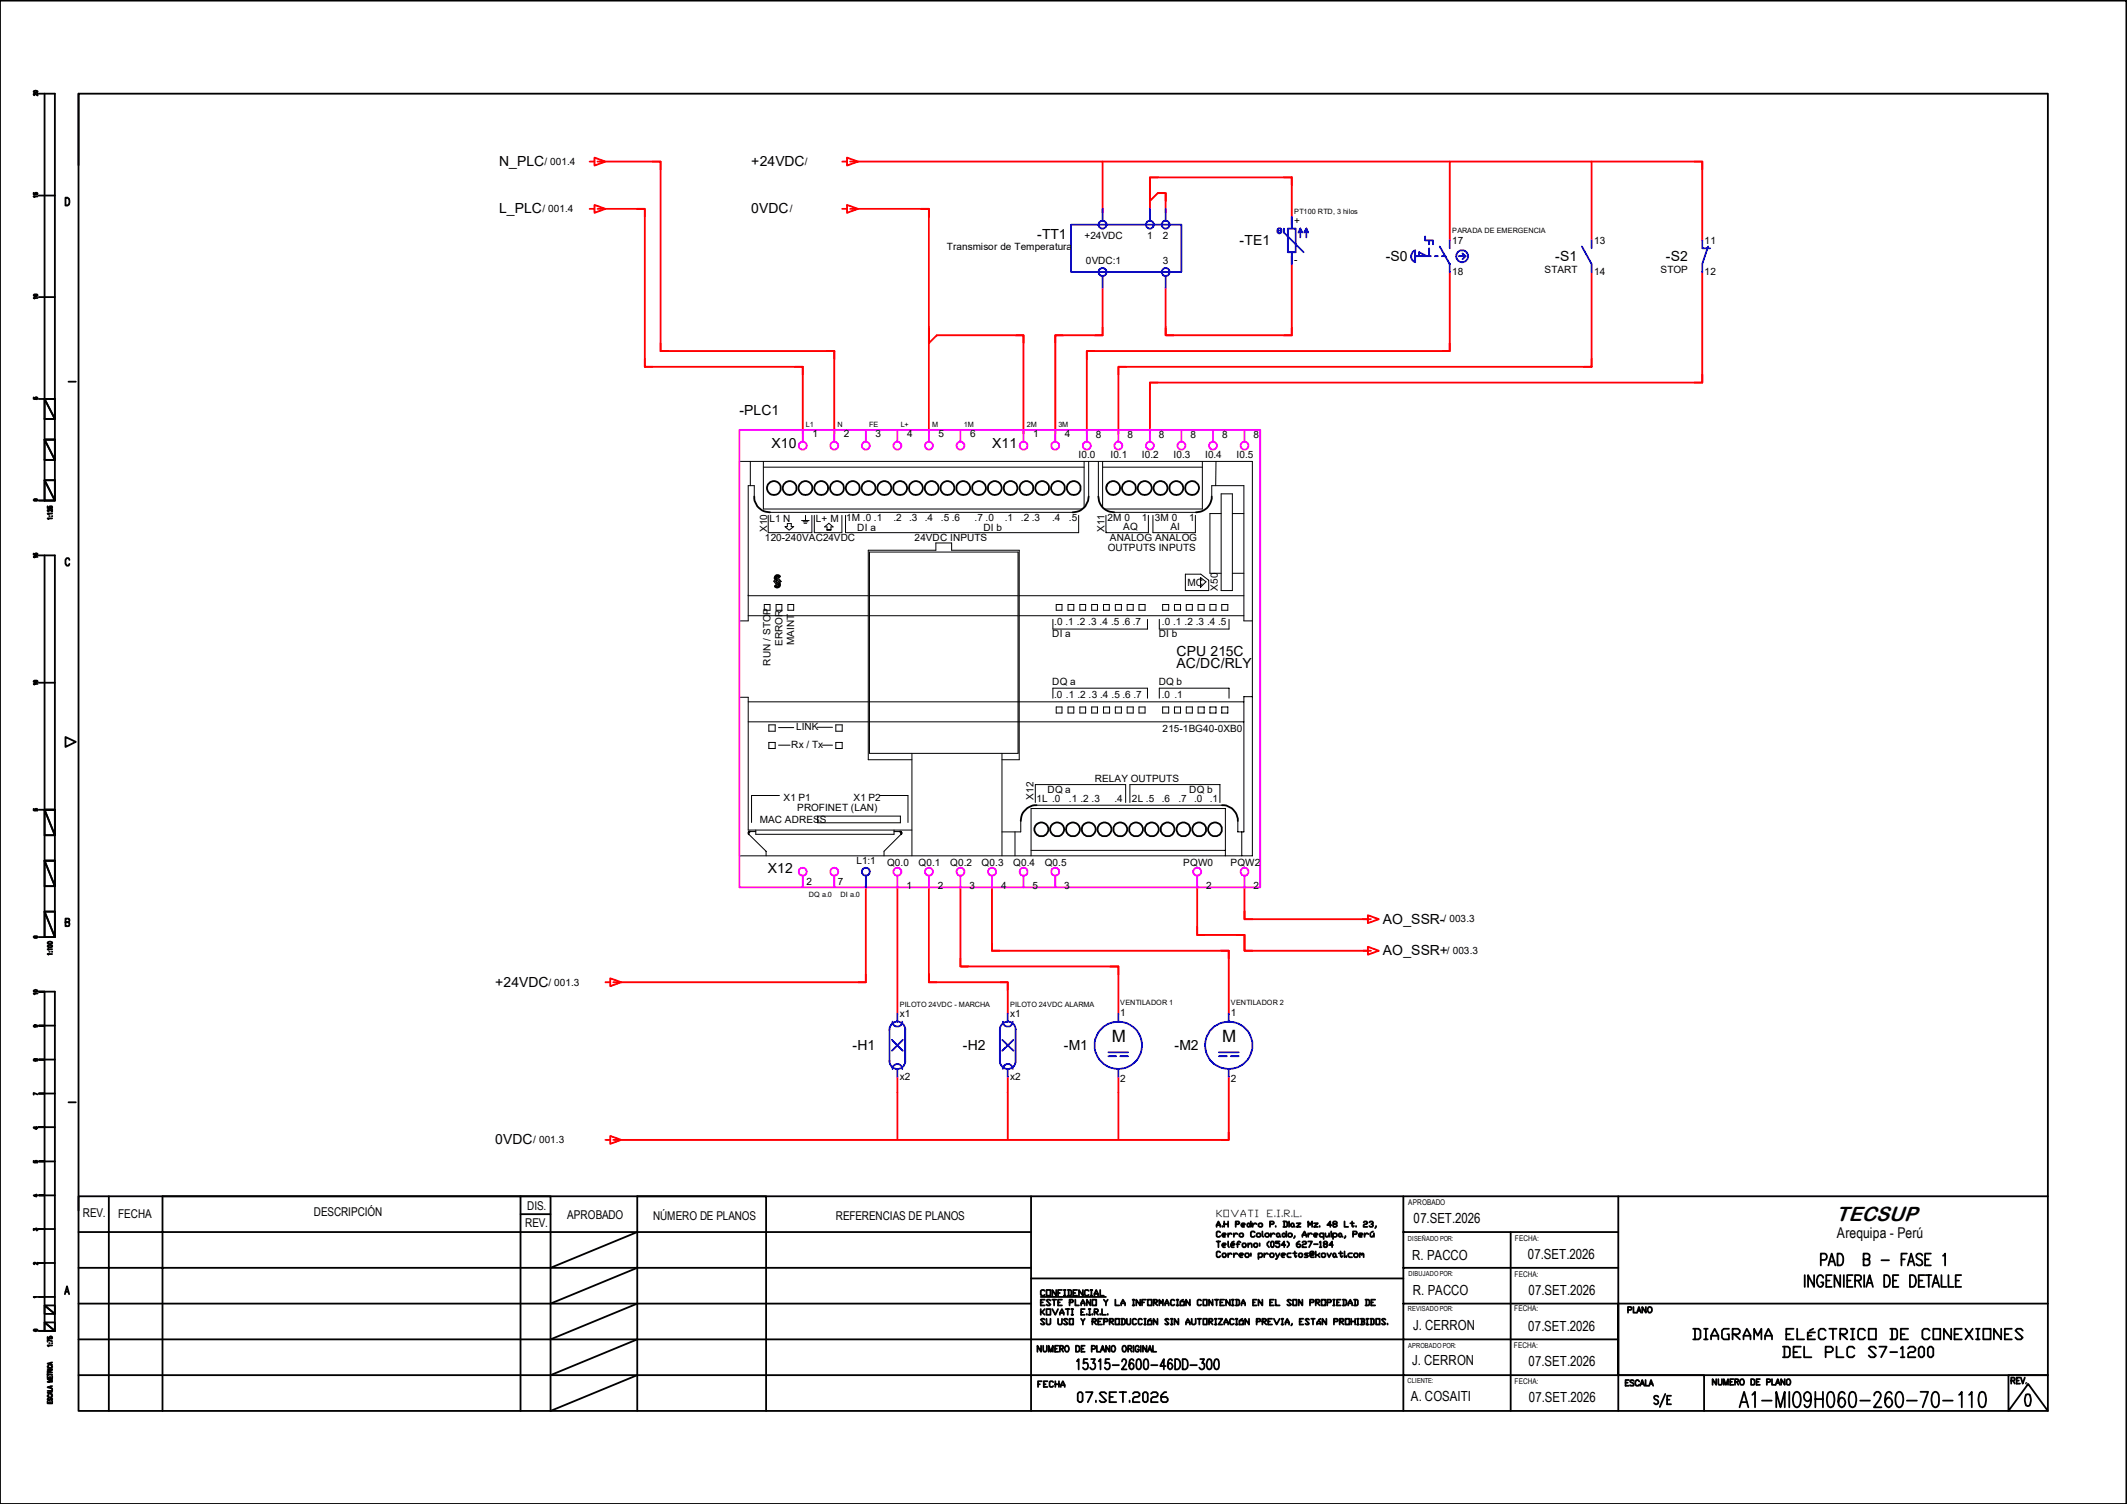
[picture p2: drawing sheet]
<svg xmlns="http://www.w3.org/2000/svg" width="297mm" height="210mm" viewBox="0 0 297 210" stroke-linecap="round" stroke-linejoin="round" font-family="sans-serif">
<defs><g id="words">
<text font-size="2.9" x="256.4" y="170.4">TECSUP</text>
<g font-size="2.4">
<text x="155.2" y="145.5">M</text>
<text x="170.6" y="145.5">M</text>
</g>
<text font-size="2.1" x="256.5" y="172.8">Arequipa - Perú</text>
<g font-size="1.9">
<text x="69.7" y="23.2">N_PLC</text>
<text x="104.9" y="23.2">+24VDC</text>
<text x="69.7" y="29.8">L_PLC</text>
<text x="104.9" y="29.8">0VDC</text>
<text x="144.8" y="33.3">-TT1</text>
<text x="173.1" y="34.2">-TE1</text>
<text x="193.5" y="36.4">-S0</text>
<text x="217.2" y="36.4">-S1</text>
<text x="232.6" y="36.4">-S2</text>
<text x="103.3" y="58">-PLC1</text>
<text x="107.7" y="62.6">X10</text>
<text x="138.6" y="62.6">X11</text>
<text x="164.3" y="93.2">AC/DC/RLY</text>
<text x="164.3" y="91.6">CPU 215C</text>
<text x="107.2" y="121.9">X12</text>
<text x="193.1" y="129">AO_SSR-</text>
<text x="69.1" y="137.8">+24VDC</text>
<text x="193.1" y="133.4">AO_SSR+</text>
<text x="119" y="146.6">-H1</text>
<text x="134.5" y="146.6">-H2</text>
<text x="148.5" y="146.6">-M1</text>
<text x="164" y="146.6">-M2</text>
<text x="69.1" y="159.8">0VDC</text>
<text x="197.4" y="170.8">07.SET.2026</text>
<text x="197.2" y="175.9">R. PACCO</text>
<text x="213.4" y="175.8">07.SET.2026</text>
<text x="197.3" y="180.8">R. PACCO</text>
<text x="197.3" y="185.8">J. CERRON</text>
<text x="213.4" y="185.8">07.SET.2026</text>
<text x="213.4" y="180.8">07.SET.2026</text>
<text x="197.2" y="190.7">J. CERRON</text>
<text x="213.4" y="190.7">07.SET.2026</text>
<text x="197" y="195.6">A. COSAITI</text>
<text x="213.5" y="195.8">07.SET.2026</text>
</g>
<g font-size="1.7">
<text x="11.6" y="170">REV.</text>
<text x="16.5" y="170">FECHA</text>
<text x="43.8" y="169.8">DESCRIPCIÓN</text>
<text x="73.3" y="171.3">REV.</text>
<text x="73.6" y="168.9">DIS.</text>
<text x="79.2" y="170.2">APROBADO</text>
<text x="91.2" y="170.3">NÚMERO DE PLANOS</text>
<text x="116.7" y="170.3">REFERENCIAS DE PLANOS</text>
</g>
<g font-size="1.4">
<text x="76" y="23">/ 001.4</text>
<text x="112.4" y="23">/</text>
<text x="75.7" y="29.6">/ 001.4</text>
<text x="110.3" y="29.6">/</text>
<text x="132.2" y="35">Transmisor de Temperatura</text>
<text x="151.4" y="33.4">+24VDC</text>
<text x="160.2" y="33.4">1</text>
<text x="162.4" y="33.4">2</text>
<text x="180.7" y="31.3">+</text>
<text x="202.8" y="34.1">17</text>
<text x="222.6" y="34.1">13</text>
<text x="238" y="34.1">11</text>
<text x="151.6" y="36.9">0VDC:1</text>
<text x="162.4" y="36.9">3</text>
<text x="180.7" y="36.8">-</text>
<text x="202.8" y="38.4">18</text>
<text x="215.7" y="38.1">START</text>
<text x="222.6" y="38.4">14</text>
<text x="231.9" y="38.1">STOP</text>
<text x="238" y="38.4">12</text>
<text x="113.5" y="61.1">1</text>
<text x="117.9" y="61.1">2</text>
<text x="122.3" y="61.1">3</text>
<text x="126.7" y="61.1">4</text>
<text x="131.1" y="61.1">5</text>
<text x="135.5" y="61.1">6</text>
<text x="144.3" y="61.1">1</text>
<text x="148.7" y="61.1">4</text>
<text x="150.6" y="64">I0.0</text>
<text x="153" y="61.1">8</text>
<text x="155.1" y="64">I0.1</text>
<text x="157.4" y="61.1">8</text>
<text x="159.5" y="64">I0.2</text>
<text x="161.8" y="61.1">8</text>
<text x="163.9" y="64">I0.3</text>
<text x="166.2" y="61.1">8</text>
<text x="168.3" y="64">I0.4</text>
<text x="170.6" y="61.1">8</text>
<text x="172.7" y="64">I0.5</text>
<text x="175" y="61.1">8</text>
<text x="106.8" y="75.5">120-240VAC24VDC</text>
<text x="107.1" y="74.3" transform="rotate(-90 107.1 74.3)">X10</text>
<text x="107.4" y="72.9">L1 N</text>
<text x="113.9" y="72.9">L+ M</text>
<text x="118.2" y="72.8">1M .0 .1</text>
<text x="119.7" y="74.1">DI a</text>
<text x="124.8" y="72.8">.2</text>
<text x="127" y="72.8">.3</text>
<text x="127.7" y="75.5">24VDC INPUTS</text>
<text x="129.2" y="72.8">.4</text>
<text x="131.4" y="72.8">.5 .6</text>
<text x="136.1" y="72.8">.7 .0</text>
<text x="137.3" y="74.1">DI b</text>
<text x="140.3" y="72.8">.1</text>
<text x="142.5" y="72.8">.2 .3</text>
<text x="146.9" y="72.8">.4</text>
<text x="149.3" y="72.8">.5</text>
<text x="154.2" y="74.3" transform="rotate(-90 154.2 74.3)">X11</text>
<text x="154.6" y="72.8">2M 0</text>
<text x="154.7" y="77">OUTPUTS INPUTS</text>
<text x="155" y="75.6">ANALOG ANALOG</text>
<text x="156.8" y="74">AQ</text>
<text x="159.5" y="72.8">1</text>
<text x="161.2" y="72.8">3M 0</text>
<text x="163.4" y="74">AI</text>
<text x="166.1" y="72.8">1</text>
<text x="165.8" y="81.8">MC</text>
<text x="170.1" y="82.5" transform="rotate(-90 170.1 82.5)">X50</text>
<text x="146.9" y="88.9">DI a</text>
<text x="147.2" y="87.3">.0 .1 .2 .3 .4 .5 .6 .7</text>
<text x="161.8" y="88.9">DI b</text>
<text x="162.2" y="87.3">.0 .1 .2 .3 .4 .5</text>
<text x="107.6" y="93" transform="rotate(-90 107.6 93)">RUN / STOP</text>
<text x="109.3" y="90.2" transform="rotate(-90 109.3 90.2)">ERROR</text>
<text x="110.9" y="90.1" transform="rotate(-90 110.9 90.1)">MAINT</text>
<text x="146.9" y="95.7">DQ a</text>
<text x="161.8" y="95.7">DQ b</text>
<text x="111.2" y="101.9">LINK</text>
<text x="147.2" y="97.5">.0 .1 .2 .3 .4 .5 .6 .7</text>
<text x="162.2" y="97.5">.0 .1</text>
<text x="110.5" y="104.4">Rx / Tx</text>
<text x="162.3" y="102.3">215-1BG40-0XB0</text>
<text x="109.4" y="111.8">X1 P1</text>
<text x="111.3" y="113.2">PROFINET (LAN)</text>
<text x="119.2" y="111.8">X1 P2</text>
<text x="144.3" y="111.7" transform="rotate(-90 144.3 111.7)">X12</text>
<text x="144.7" y="111.9">1L .0</text>
<text x="146.3" y="110.7">DQ a</text>
<text x="149.3" y="111.9">.1 .2 .3</text>
<text x="152.9" y="109.2">RELAY OUTPUTS</text>
<text x="155.6" y="111.9">.4</text>
<text x="158.1" y="111.9">2L .5</text>
<text x="162.2" y="111.9">.6</text>
<text x="164.5" y="111.9">.7</text>
<text x="166.1" y="110.7">DQ b</text>
<text x="166.7" y="111.9">.0</text>
<text x="169" y="111.9">.1</text>
<text x="106.1" y="114.9">MAC ADRESS</text>
<text x="112.6" y="123.6">2</text>
<text x="117" y="123.6">7</text>
<text x="119.6" y="120.6">L1:1</text>
<text x="123.9" y="120.9">Q0.0</text>
<text x="126.6" y="124.2">1</text>
<text x="128.3" y="120.9">Q0.1</text>
<text x="131" y="124.2">2</text>
<text x="132.7" y="120.9">Q0.2</text>
<text x="135.4" y="124.2">3</text>
<text x="137.1" y="120.9">Q0.3</text>
<text x="139.8" y="124.2">4</text>
<text x="141.5" y="120.9">Q0.4</text>
<text x="144.2" y="124.2">5</text>
<text x="145.9" y="120.9">Q0.5</text>
<text x="148.6" y="124.2">3</text>
<text x="165.2" y="120.9">PQW0</text>
<text x="168.4" y="124.2">2</text>
<text x="171.8" y="120.9">PQW2</text>
<text x="175" y="124.2">2</text>
<text x="201.6" y="128.8">/ 003.3</text>
<text x="76.6" y="137.6">/ 001.3</text>
<text x="202.1" y="133.2">/ 003.3</text>
<text x="125.6" y="142">x1</text>
<text x="141.1" y="142">x1</text>
<text x="156.4" y="141.8">1</text>
<text x="171.9" y="141.8">1</text>
<text x="125.6" y="150.8">x2</text>
<text x="141.1" y="150.8">x2</text>
<text x="156.4" y="151">2</text>
<text x="171.9" y="151">2</text>
<text x="74.5" y="159.6">/ 001.3</text>
<text x="169.8" y="169.9">KOVATI</text>
<text x="176.9" y="169.9">E.I.R.L.</text>
</g>
<g font-size="1.1">
<text x="196.6" y="168.2">APROBADO</text>
<text x="211.5" y="173.3">FECHA:</text>
<text x="211.5" y="178.3">FECHA:</text>
<text x="211.4" y="183.1">FECHA:</text>
<text x="211.4" y="188.3">FECHA:</text>
<text x="211.5" y="193.3">FECHA:</text>
</g>
<g font-size="1">
<text x="180.7" y="29.8">PT100 RTD, 3 hilos</text>
<text x="202.8" y="32.6">PARADA DE EMERGENCIA</text>
<text x="112.5" y="59.7">L1</text>
<text x="116.9" y="59.7">N</text>
<text x="121.4" y="59.7">FE</text>
<text x="125.8" y="59.7">L+</text>
<text x="130.2" y="59.7">M</text>
<text x="134.6" y="59.7">1M</text>
<text x="143.4" y="59.7">2M</text>
<text x="147.8" y="59.7">3M</text>
<text x="112.9" y="125.3">DQ a.0</text>
<text x="117.4" y="125.3">DI a.0</text>
<text x="125.6" y="140.6">PILOTO 24VDC - MARCHA</text>
<text x="141.1" y="140.6">PILOTO 24VDC ALARMA</text>
<text x="156.4" y="140.4">VENTILADOR 1</text>
<text x="171.9" y="140.4">VENTILADOR 2</text>
<text x="196.6" y="173.3">DISEÑADO POR:</text>
<text x="196.7" y="178.2">DIBUJADO POR:</text>
<text x="196.6" y="183.1">REVISADO POR:</text>
<text x="196.6" y="188.2">APROBADO POR:</text>
<text x="196.6" y="193.2">CLIENTE:</text>
</g>
</g></defs>
<g fill="none" stroke="#000" stroke-width=".25">
<path d="M0 .1h296.9v209.9h-296.9zM4.7 12.7a.28 .28 0 0 1 .3-.1 .28 .28 0 0 1 .2 .3 .26 .26 0 0 1-.3 .1 .26 .26 0 0 1-.2-.3zM5.2 13v.3l-.3-.2h-.2v.1l.1 .1M5.4 13.1h2.3v56.8h-2.3M6.2 13.1v56.8M11 13.1h275v183.9h-275zM11 13.1v10M4.7 26.9v.2l.3 .1a.14 .14 0 0 1-.1-.2 .14 .14 0 0 1 .2 0 .14 .14 0 0 1 0 .2M5.2 27.4h-.5l.1 .1M5.4 27.3h2.3M9.1 27.6a.57 .57 0 0 1 .6 .4 .57 .57 0 0 1-.2 .6l-.4 .1zM4.7 55.5v.2h.2a.17 .17 0 0 1 .2-.2 .17 .17 0 0 1 .1 .2l-.1 .1"/>
<path d="M4.7 41.1h.4l.1 .1-.1 .2h-.3l-.1-.2zM5.2 41.6h-.5l.1 .1M5.4 41.5h2.3M5.4 55.7h2.3M6.2 55.7l1.5 2.8h-1.5zM6.2 55.7h1.5v2.8zM7.7 58.5h-1.5M9.6 53.3h1M4.7 69.8a.28 .28 0 0 1 .3-.1 .28 .28 0 0 1 .2 .2h-.4zM4.7 77.3v.2h.3l-.1-.1a.18 .18 0 0 1 .2-.1 .18 .18 0 0 1 .1 .2l-.1 .1M5.2 77.8h-.5l.1 .1M5.4 77.6h2.3v53.3h-2.3"/>
<path d="M6.2 67.1h1.5M6.2 67.1l1.5 2.8h-1.5zM6.2 67.1h1.5v2.8zM6.2 61.4l1.5 2.8h-1.5zM6.2 61.4h1.5v2.8zM6.2 77.6v53.3M6.6 70.7v.3h.3a.18 .18 0 0 1 .2-.3 .18 .18 0 0 1 .1 .3M6.9 72.1h.1M7.2 72.1h.1M7.3 72.4h-.7l.2 .1M7.3 71.7h-.7l.2 .1M7.3 71.1v.4l-.3-.3h-.2l-.2 .1 .2 .1"/>
<path d="M7.7 64.2h-1.5M7.7 61.4h-1.5M9.7 78.2l-.2-.3a.31 .31 0 0 0-.4 .4v.4a.3 .3 0 0 0 .5 .3l.1-.3M105.3 69.3a2.17 2.17 0 0 0 2.2 2.2M152 69.3a2.24 2.24 0 0 1-2.2 2.2M153.4 69.3a2.17 2.17 0 0 0 2.2 2.2M169.2 69.3a2.17 2.17 0 0 1-2.2 2.2M4.7 95.1a.37 .37 0 0 1 .5 .1 .37 .37 0 0 1-.5-.1zM5.2 95.5h-.5l.1 .1M5.4 95.3h2.3M108.7 81.5a.24 .24 0 0 1 0 .3 .24 .24 0 0 1-.4 0M108.8 80.6a.24 .24 0 0 0-.4-.1 .24 .24 0 0 0 0 .4"/>
<path d="M108.8 81.4a.42 .42 0 0 1 0 .6 .42 .42 0 0 1-.6-.1M108.9 80.4a.39 .39 0 0 0-.6 0 .39 .39 0 0 0 0 .5M4.7 112.9v.3h.3a.16 .16 0 0 1 0-.2 .16 .16 0 0 1 .2 0 .16 .16 0 0 1 0 .2h-.1M5.4 113.1h2.3M6.2 116.6h1.5M6.2 113.1l1.5 3.5h-1.5zM6.2 113.1h1.5v3.5zM9.1 102.9l1.5 .7-1.5 .7zM104.7 116.1l-.2 .1 .1 .3M125.6 116.1h.2l.1 .2-.1 .2M144.7 112.4a2.24 2.24 0 0 0-2.2 2.2M170.6 112.4a2.17 2.17 0 0 1 2.2 2.2"/>
<path d="M4.7 138.3a.26 .26 0 0 1 .3-.1 .26 .26 0 0 1 .2 .3 .28 .28 0 0 1-.3 0 .28 .28 0 0 1-.2-.2zM4.7 130.8a.26 .26 0 0 1 .3-.1 .26 .26 0 0 1 .2 .2 .24 .24 0 0 1-.3 .1 .24 .24 0 0 1-.2-.2zM5.2 138.7h-.5l.1 .2M6.2 127.3h1.5M6.2 123.7h1.5M6.2 120.2h1.5M6.2 127.3l1.5 3.6h-1.5zM6.2 127.3h1.5v3.6zM6.2 120.2l1.5 3.5h-1.5zM6.2 120.2h1.5v3.5zM6.7 132h.3h.3v.2h-.5l-.2-.1zM6.7 131.6a.34 .34 0 0 1 .3-.1 .34 .34 0 0 1 .3 .2 .32 .32 0 0 1-.4 .2 .32 .32 0 0 1-.2-.3z"/>
<path d="M6.9 132.9h.1M7.2 132.9h.1M7.3 133.2h-.7l.2 .1M7.3 132.5h-.7l.2 .1M9.1 128.8l.6-.1v-.4h-.6v1h.6v-.4l-.2-.1M4.7 147.9v.2h.2a.17 .17 0 0 1 .2-.2 .17 .17 0 0 1 .1 .2 .3 .3 0 0 1-.4-.2zM4.8 157.4h-.1a.23 .23 0 0 0 .3 .2 .23 .23 0 0 0 .2-.2h-.2l-.1 .1 .2 .1M4.9 143.2l.1 .1a.17 .17 0 0 1-.1 .1 .17 .17 0 0 1-.2-.1 .41 .41 0 0 1 .5 0v.1M5.2 152.8l-.5-.2v.3M6.2 157.4h-.8h2.3M6.2 152.7h-.8h2.3M6.2 148h-.8h2.3"/>
<path d="M6.2 143.2h-.8h2.3M9.6 153.9h1M4.7 171.8v-.2l.2 .1v-.1a.17 .17 0 0 1 .2 0 .17 .17 0 0 1 .1 .2h-.1M4.7 162.1v.2h.3a.14 .14 0 0 1-.1-.2 .14 .14 0 0 1 .2 0 .14 .14 0 0 1 0 .2M5.1 166.8v.3l-.4-.2h.5M5.2 176.3v.3l-.3-.3h-.2v.1l.1 .1M6.2 176.4h-.8h2.3M6.2 171.6h-.8h2.3M6.2 166.9h-.8h2.3M6.2 162.2h-.8h2.3M15.2 167v30M72.7 167h4.2v30l12.1-5"/>
<path d="M72.7 169.5h4.2M89 172l-12.1 5M89 177l-12.1 5M144 178.5h52M144 172h-133M144 177h-133M144 167v30M169.9 171.1h.5M169.9 173.4h.5M169.9 171.3v-.2l.2-.5 .3 .5v.2M170.1 173.4v.8M170.4 172.1l-.1-.1h-.3l-.1 .1v.5l.1 .1h.3l.1-.1"/>
<path d="M170.4 174.9l-.1-.1h-.3l-.1 .1v.5l.1 .2h.3l.1-.2M170.7 175.1l.1-.1h.3l.1 .1v.3l-.1 .2h-.3l-.1-.2zM170.7 172.5h.4l.1-.2-.1-.1h-.3l-.1 .1v.3l.1 .1h.3M170.7 173.9h.4l.1-.2-.1-.1h-.3l-.1 .1v.3l.1 .2h.3M170.7 171.2v.1M170.9 170.6v.7M170.9 170.9h.6M171.5 173.4v.6l.1 .2M171.5 172.2v.5M171.5 175v.6M171.5 170.6v.7M171.9 173.9h.4l.1-.2-.1-.1h-.3l-.1 .1v.3l.1 .2h.3"/>
<path d="M172 172.3l-.3-.1-.2 .3M172 175.1l-.3-.1-.2 .3M172.3 172.2v.5M172.3 175v.6M172.3 173.4l-.3 .1M172.6 170.9h.3l.2-.2-.2-.1h-.3v.7M172.7 173.7h.4M172.8 172.3l-.2-.1-.3 .3M172.8 175.1l-.2-.1-.3 .3M173.1 175.3h.4l.1-.2-.1-.1h-.3l-.1 .1v.3l.1 .2h.3M173.1 172.3l.1-.1h.3l.1 .1v.3l-.1 .1h-.3l-.1-.1zM173.2 173.5l-.1-.1-.3 .1v.7"/>
<path d="M173.4 171.1h.3l.2-.2-.2-.1h-.2l-.1 .1v.3l.1 .1h.2M173.5 173.7l.1-.1h.3l.1 .1v.3l-.1 .2h-.3l-.1-.2zM173.9 175.1l.1-.1h.3l.1 .1v.3l-.1 .2h-.3l-.1-.2zM174.3 173.9l.2-.3h.2l.1 .1v.5M174.3 173.6v.6M174.3 170.8h.1l.3 .3-.3 .2-.2-.1v-.3zM174.7 170.6v.7M174.7 175v.1M174.7 175.3v.1M174.9 170.8v.5M175.1 173.7l.1-.1h.3l.1 .1v.3l-.1 .2h-.3l-.1-.2zM175.2 172.1l-.1-.1h-.3l-.1 .1v.5l.1 .1h.3l.1-.1"/>
<path d="M175.5 172.3l.1-.1h.3l.1 .1v.3l-.1 .1h-.3l-.1-.1zM175.5 170.9l-.3-.1-.3 .3M175.7 175.1l.2-.1h.2l.2 .1v.3l-.2 .2h-.4M175.7 175v.8M175.7 170.9l.2-.1h.2l.2 .1v.3l-.2 .1h-.2l-.2-.1zM175.9 173.6v.1M175.9 173.9v.1M176.3 172v.6l.1 .1M176.5 175v.6M176.7 172.3l.1-.1h.3l.1 .1v.3l-.1 .1h-.3l-.1-.1zM177.1 175.1l-.3-.1-.3 .3M177.2 173.4l-.2 .2v.3l.2 .3"/>
<path d="M177.3 170.9h.5l.1-.2-.1-.1h-.5v.7M177.3 175.1l.2-.1h.3l.1 .1v.3l-.1 .2h-.3l-.2-.2zM177.5 172.2v.5M177.6 173.4l.3 .1v.5l-.1 .2h-.2l-.1-.2v-.5zM178 172.3l-.2-.1-.3 .3M178.1 171.2v.1M178.1 175l.3 .6M178.3 172.3l.3-.1 .1 .1v.3l-.3 .1-.1-.1zM178.7 175l-.4 .8h-.2M178.7 172.6l.1 .1M178.7 173.4h-.6v.2h.5l.1 .1v.3l-.1 .2h-.3l-.2-.2M178.9 175.3h.4l.2-.2-.2-.1h-.2l-.2 .1v.3l.2 .2h.2"/>
<path d="M179.2 172.2l.4 .3-.3 .2-.2-.1v-.3zM179.2 170.6h.4l.1 .1v.5l-.1 .1h-.4M179.3 170.6v.7M179.5 173.9h-.6l.4-.5v.8M179.6 172v.7M179.7 173.4l.3 .2v.3l-.3 .3M179.9 172.3l.1-.1h.3l.1 .1v.3l-.1 .1h-.3l-.1-.1zM180 170.6v.1M180 170.8v.5M180.3 170.9l.3-.1 .1 .1v.3l-.3 .1-.1-.1zM180.3 175h-.4l-.2 .1v.3l.2 .2h.4M180.6 175h.5"/>
<path d="M180.7 171.2l.1 .1M180.8 172.6l-.1 .3M180.8 174.8v.6l.1 .2 .2-.2M181.1 170.8h.5l-.5 .5h.5M181.4 175.1l.1-.1h.2l.2 .1v.3l-.2 .2h-.2l-.1-.2zM181.5 173.4l-.4 .2v.4l.1 .2h.3l.1-.2-.1-.3h-.4M181.9 172.7v-.2l.3-.5 .2 .5v.2M181.9 172.5h.5M181.9 173.5l.1-.1h.3l.1 .1-.1 .2h-.3l-.1 .2v.3h.5M182.7 175h-.4l-.1 .1 .5 .3-.2 .2h-.3M182.7 171.3v-.7l.2 .5 .3-.5v.7M182.7 173.4h.5l-.4 .8"/>
<path d="M182.7 172.2v.5M183.2 172.3l-.3-.1-.2 .3M183.3 175.1l-.2 .2 .1-.3h.1v.3l.2-.2v-.2l-.2-.1h-.2l-.2 .1v.5l.2 .2h.4M183.5 170.8h.5l-.5 .5h.5M183.5 173.7h.5M183.5 172.5h.4l.1-.2-.1-.1h-.3l-.1 .1v.3l.1 .1h.3M183.7 174.8v.8M184 175.3l.3 .3M184.3 173.5l.1-.1v.8M184.3 175l-.3 .3h-.3M184.3 171.2v.1M184.3 174.2h.2"/>
<path d="M184.5 175.1l.2-.1h.3l.1 .1v.3l-.1 .2h-.3l-.2-.2zM184.8 172.3l-.1-.1h-.3l-.1 .1v.3l.1 .1h.4M184.8 172.2v.8M185 173.7l-.2-.1 .2-.2h.2l.1 .1-.1 .2h-.2l-.2 .2 .2 .3h.2l.1-.2-.1-.3M185.1 172.2v.4l.1 .1h.1l.3-.2M185.3 175l.3 .6 .3-.6M185.6 172.2v.5M185.9 171.1h-.6l.5-.5v.7M185.9 172v.1M185.9 172.2v.5M186.1 175.1l.2-.1 .2 .1v.3l-.1 .2h-.1l-.2-.2zM186.1 172.3l.2-.1h.2l.2 .1v.3l-.2 .1h-.4"/>
<path d="M186.1 173.9h-.5l.4-.5v.8M186.1 172.2v.8M186.3 170.9l-.2-.2 .2-.1h.2l.2 .1v.1l-.2 .1h-.2l-.2 .3 .2 .1h.2l.2-.1v-.1l-.2-.2M186.5 175.4l.2 .2M186.9 175h.6M186.9 172.3l.2-.1 .2 .1v.3l-.1 .1-.3-.1zM187.2 174.8v.6l.1 .2 .2-.2M187.3 172.6l.2 .1M187.7 170.6v.7h.6M187.7 174.8v.1M187.7 175v.6M187.9 172.6l-.2 .3"/>
<path d="M188 175.4v.2M188.6 170.8h.5M188.8 170.6v.6l.1 .1 .2-.1M188.8 175h-.4l-.1 .1v.3l.1 .2h.4M188.9 172.3h.5l.1-.2-.1-.1h-.5v.7M189.1 175.1l.1-.1h.3l.1 .1v.3l-.1 .2h-.3l-.1-.2zM189.4 171.2v.1M189.7 172.5h.5l.1-.2-.1-.1h-.3l-.2 .1v.3l.2 .1h.3M189.9 175.1l.1-.1 .2 .1v.2M189.9 175v.6M190.2 175.1l.1-.1 .1 .1v.5M190.4 170.7l.1-.1h.3l.1 .1-.1 .2h-.3l-.1 .2v.2h.5"/>
<path d="M190.5 172.2v.5M191.1 172.3l-.3-.1-.3 .3M191.2 170.7l.1-.1h.3l.1 .1v.1l-.2 .1M191.3 172.2v.4l.2 .1h.1l.3-.2M191.6 170.9l.1 .2-.1 .2h-.3l-.1-.1M191.7 172l-.2 .1M191.9 172.2v.5M192.2 171.2l-.2 .3M196 167v30M196 172h30M196 177h30M210.9 172v25"/>
<path d="M226 167v15h60M252 178.1v1.6M253.3 178.1v1.6l-.8-1.6v1.6M254.3 175.9h.5a.47 .47 0 0 0 .3-.4 .47 .47 0 0 0-.3-.5h-.5v1.7M254.6 178.4a.4 .4 0 0 0-.4-.4 .4 .4 0 0 0-.4 .4 1.06 1.06 0 0 0 .3 1.3 .48 .48 0 0 0 .5-.6h-.3M255 178.8h.5M255.3 176.7l.5-1.7 .5 1.7M255.5 176.1h.6M255.8 178.1h-.8v1.6h.8M256.6 175h.4a.97 .97 0 0 1 .3 1.5l-.3 .2h-.4zM257 178.1v1.6l-.8-1.6v1.6M257.5 178.1v1.6"/>
<path d="M257.9 178.8h.5M258.7 178.1h-.8v1.6h.8M259 178.8h.6a.39 .39 0 0 0 .3-.4 .39 .39 0 0 0-.3-.3h-.6v1.6M259.5 178.8l.4 .9M260.2 175.9h.6a.42 .42 0 0 0 .3-.4 .42 .42 0 0 0-.3-.5h-.6v1.7l.7-.1a.45 .45 0 0 0-.1-.7M260.3 178.1v1.6M260.6 179.7l.5-1.6 .4 1.6M260.8 179.2h.6M262.7 176h1.1M263.1 178.1h.4a.94 .94 0 0 1 .3 1.4l-.1 .1-.2 .1h-.4zM264.3 178.8h.5M265.1 178.1h-.8v1.6h.8"/>
<path d="M265.5 175.9h.5M266.3 175h-.8v1.7M266.4 176.7l.5-1.7 .4 1.7M266.6 176.1h.6M266.7 178.1h.4a.99 .99 0 0 1 0 1.6h-.4zM267.9 178.8h.5M268.4 175.3a.44 .44 0 0 0-.4-.3 .44 .44 0 0 0-.4 .4 .75 .75 0 0 0 .7 .6 .43 .43 0 0 1-.2 .7h-.2l-.3-.2M268.7 178.1h-.8v1.6h.8M268.8 175.9h.5M268.9 178.1h.8M269.3 178.1v1.6M269.6 175h-.8v1.7h.8"/>
<path d="M269.8 179.7l.5-1.6 .5 1.6M270 179.2h.6M271.1 178.1v1.6h.7M271.3 175.3l.3-.3v1.7M272.1 178.1v1.6h.7M273.1 178.8h.5M273.9 178.1h-.8v1.6h.8M286 167h-275v2M4.7 185.7a.26 .26 0 0 1 .3-.1 .26 .26 0 0 1 .2 .2 .28 .28 0 0 1-.3 .1 .28 .28 0 0 1-.2-.2zM5.2 181.1h-.5l.1 .1M5.4 185.8h2.3v-47.3h-2.3h.8v47.3M5.4 181.1h2.3"/>
<path d="M6.2 184.7l1.5 1.1h-1.5zM6.2 184.7h1.5v1.1zM6.2 182.3l1.5 1.2h-1.5zM6.2 182.3h1.5v1.2zM6.6 191.9h.7M6.6 191.8v.3M6.6 195.7v.3h.7v-.3M6.6 191.2h.7M6.6 186.7v.2h.3a.22 .22 0 0 1 .1-.3 .22 .22 0 0 1 .3 .1v.2h-.1M6.8 195.2l-.1 .1a.17 .17 0 0 0 0 .2 .17 .17 0 0 0 .2 0l.1-.2 .2-.1 .1 .1-.1 .2M6.8 194.8l-.2 .1a.32 .32 0 0 0 .4 .2 .32 .32 0 0 0 .3-.2l-.1-.1M6.8 190.7l-.2 .1a.33 .33 0 0 0 .4 .2 .33 .33 0 0 0 .3-.2l-.1-.1"/>
<path d="M6.9 187.6h.1M7 192.2v.2M7 195.7v.3M7 191.6v-.2l-.1-.1-.3 .1v.2h.7M7.1 190.3v.2M7.1 193.6v.2M7.1 194.4v.2M7.2 187.6h.1M7.3 192.2v.2h-.7v-.2M7.3 187.9h-.7l.2 .1M7.3 187.3l-.7-.2v.3M7.3 194.4l-.7 .1 .7 .2"/>
<path d="M7.3 194v.2h-.7M7.3 193.5l-.7 .2 .7 .2M7.3 192.6h-.7l.7 .2-.7 .2h.7M7.3 190.2l-.7 .2 .7 .2M7.3 191.3l-.3 .2M9.1 180.7l.3-1.1 .3 1.1M9.1 180.4h.4M11 192h227v5M11 182h133M11 187h215M72.7 197v-30h-50v30M89 182l-12.1 5"/>
<path d="M89 187l-12.1 5M107 197v-30h-18v30M144.9 193.3h.3M145.3 181.1h9.1M145.3 181.9h.3M145.3 182.8v.8M145.4 187.9v.9l-.5-.9v.9M145.5 192.9h-.6v.8M145.5 183.2l.4 .4M145.7 187.9v.6l.1 .2 .1 .1 .2-.2 .1-.7M145.8 193.3h.2M145.9 181.5h-.6v.8h.6"/>
<path d="M145.9 182.8l-.4 .4h-.2M145.9 180.3l-.1-.2h-.3l-.2 .2v.5l.2 .1h.3l.1-.1M145.9 184.3l-.1-.1h-.3l-.2 .1 .6 .5-.1 .2h-.3l-.2-.2M146.1 180.1h.6v.8h-.6zM146.1 182.8h.6v.8h-.6zM146.1 184.2v.6l.2 .2h.3l.1-.2v-.6M146.3 192.9h-.5v.8h.5M146.4 188.8v-.9l.3 .9 .3-.9v.9M146.7 181.6l-.1-.1h-.3l-.2 .1 .6 .6-.1 .1h-.3l-.2-.1M146.9 182.8l.5 .8 .3-.8M146.9 181.5h.6M147.1 193l-.2-.1h-.2l-.1 .1v.5l.1 .2h.2l.2-.2"/>
<path d="M147.2 181.5v.8M147.3 188.3h.3M147.4 193.3h.5M147.4 192.9v.8M147.5 180.1v.8l-.6-.8v.8M147.7 184.2v.6l.2 .2h.3l.1-.2v-.6M147.7 181.9h.3M147.7 180.6h.3M147.8 187.9h-.5v.9h.5M147.9 192.9v.8M148 183.6v-.3l.3-.5 .2 .5v.3M148 188.3h.4l.1-.3-.5-.1v.9"/>
<path d="M148 183.3h.5M148.1 193.7v-.3l.3-.5 .3 .5v.3M148.1 193.4h.6M148.2 188.3l.3 .5M148.3 180.1h-.6v.8M148.3 181.5h-.6v.8h.6M148.5 180.1h.3M148.5 180.9h.3M148.7 180.1v.8M148.8 188a.36 .36 0 0 1 .5 .1 .36 .36 0 0 1-.1 .5 .36 .36 0 0 1-.5 0 .36 .36 0 0 1 .1-.6zM148.8 182.8h.6M149.1 182.8v.8"/>
<path d="M149.1 180.1h.4l.1 .2v.5l-.1 .1h-.4M149.1 184.3l-.2-.1h-.2l-.2 .1 .6 .5-.2 .2h-.2l-.2-.2M149.2 180.1v.8M149.4 184.2h.5v.8h-.5zM149.4 181.9h.3l.2-.3-.2-.1h-.3v.8M149.6 182.8h.3M149.6 183.6h.3M149.7 182.8v.8M149.9 180.6h.3M150.2 181.5v.8h.5M150.2 187.9a.43 .43 0 0 1 .6 .4 .43 .43 0 0 1-.6 .5zM150.4 190.1l.2-.3v1.4"/>
<path d="M150.4 180.1h-.5v.8h.5M150.7 194.4h.3l.2 .2v1l-.2 .2h-.3l-.2-.2v-1zM151 183.2h.2M151 182.3v-.3l.2-.5 .3 .5v.3M151 184.2l.2 .3v.5M151 182h.5M151 188.3h.3M151.2 180.1v.8l-.5-.8v.8M151.5 182.8h-.5v.8h.5M151.5 187.9h-.5v.9h.5M151.5 184.2l-.3 .3M151.6 194.4h1l-.7 1.4"/>
<path d="M151.8 183.5v.1M151.8 189.8h-.5v.6v-.1a.39 .39 0 0 1 .6 .4 .43 .43 0 0 1-.4 .5l-.3-.2M152 180.3l-.1-.2h-.3l-.1 .2v.5l.1 .1h.3l.1-.1M152 182.8h.3M152 183.6h.3M152.1 182.8v.8M152.3 181.5v.8l-.5-.8v.8M152.3 180.1h.2M152.3 180.9h.2M152.4 189.8h.5l-.3 .5a.42 .42 0 0 1 .3 .6 .42 .42 0 0 1-.5 .2l-.2-.1M152.4 180.1v.8M152.4 188.4l.5-.1v-.3l-.5-.1v.9"/>
<path d="M152.5 183.5v.1M152.5 181.5h.6v.8h-.6zM152.5 184.5h.5l.1-.2-.1-.1h-.5v.8M152.7 184.5l.4 .5M152.8 180.9v-.2l.3-.6 .2 .6v.2M152.8 183.2h.4l.1-.3-.1-.1h-.4v.8M152.8 180.7h.5M153 183.2l.3 .4M153 195.6v.2M153.2 187.9v.9h.4M153.3 184.5h.3M153.4 190.1l.3-.3v1.4"/>
<path d="M153.6 180.1v.8h.5M153.6 183.5v.1M153.7 188.8l.3-.9 .3 .9M153.8 188.5h.3M153.9 182.8v.8h.5M153.9 184.2h-.6v.8h.6M154.1 181.5l.3 .4v.4M154.1 184.5h.5l.1-.2-.1-.1h-.5v.8M154.5 194.6l-.3-.2h-.4l-.3 .2 1 1-.3 .2h-.4l-.3-.2M154.7 181.5l-.3 .4M154.7 183.5v.1M154.9 189.8h-.5l-.1 .6 .1-.1a.39 .39 0 0 1 .6 .4 .43 .43 0 0 1-.5 .5l-.2-.2"/>
<path d="M154.9 184.5h.5l.1-.2-.1-.1h-.5v.8M154.9 187.9v.9l-.5-.9v.9M154.9 195.1h.5M155.1 184.5l.4 .5M155.2 188a.36 .36 0 0 1 .5 .1 .36 .36 0 0 1 0 .5 .3 .3 0 0 1-.5 .1 .3 .3 0 0 1 0-.4zM155.4 190.6h.9M155.7 184.2h.6v.8h-.6zM155.7 181.5v.8h.6M155.9 194.4h-1v1.4h1M156.3 194.4h1M156.5 182.3v-.3l.3-.5 .3 .5v.3M156.5 184.2h.4l.2 .1v.5l-.2 .2h-.4"/>
<path d="M156.5 182h.6M156.7 184.2v.8M156.7 190.1a.32 .32 0 0 1 .4-.3 .32 .32 0 0 1 .1 .5l-.6 .9h.7M156.8 194.4v1.4M156.8 188a.39 .39 0 0 1 .5 .2 .39 .39 0 0 1-.1 .4l-.1 .1a.36 .36 0 0 1-.4-.1 .36 .36 0 0 1 .1-.5zM157.4 184.2v.6l.1 .2h.2l.2-.2v-.6M157.5 188.3h.4l.1-.3-.5-.1v.9M157.7 195.6v.2M157.8 188.3l.2 .5M158.2 182.3h.2M158.2 181.5h.2M158.2 194.6l.2-.2h.5l.2 .2v.3l-.2 .2h-.5l-.2 .2v.5h.9"/>
<path d="M158.3 187.9v.9M158.3 190l-.1-.1-.2-.1a.96 .96 0 0 0-.3 1.2l.1 .1a.42 .42 0 0 0 .6-.3 .42 .42 0 0 0-.4-.5l-.2 .1-.1 .4M158.3 181.5v.8M158.7 184.3l-.2-.1h-.2l-.1 .1v.5l.1 .2h.2l.2-.2M158.8 189.9l.2-.1a.93 .93 0 0 1 .3 1.2l-.1 .1-.2 .1a.66 .66 0 0 1-.3-.8zM159 188.1a.26 .26 0 0 0-.3-.2 .26 .26 0 0 0-.2 .4 .3 .3 0 0 0 .1 .4 .3 .3 0 0 0 .4-.1v-.2h-.1M159.2 181.5v.8l-.5-.8v.8M159.3 187.9v.9M159.5 181.9h.3M159.5 184.3l-.2-.1h-.2l-.1 .1v.5l.1 .2h.2l.2-.2M159.8 185h.2M159.8 184.2h.2"/>
<path d="M159.8 194.4h.3l.2 .2v1l-.2 .2h-.3l-.2-.2v-1zM159.8 189.9l.3-.1a.93 .93 0 0 1 .2 1.2l-.1 .1-.2 .1a.66 .66 0 0 1-.3-.8zM159.9 184.2v.8M160 181.5h-.5v.8M160.1 187.9v.9l-.5-.9v.9M160.3 181.5h.5v.8h-.5zM160.3 184.4h.5v.6h-.5zM160.3 188.8l.3-.9 .2 .9M160.4 188.5h.3M160.7 184.2l-.3 .1M160.7 190.6h.9M160.7 194.6l.3-.2h.5l.2 .2v.3l-.2 .2h-.5l-.3 .2v.5h1"/>
<path d="M161 187.9v.9h.5M161.1 181.9h.4l.1-.2v-.1l-.1-.1h-.4v.8M161.2 181.9l.4 .4M161.6 184.2v.8l-.5-.8v.8M161.9 182.3v-.8l.2 .5 .3-.5v.8M162.7 182.3v-.3l.2-.5 .3 .5v.3M162.7 182h.5M162.8 190.8h-.8l.5-1v1.4M162.9 194.4h-.3l-.5 .5v.7l.3 .2h.5l.2-.2v-.3l-.2-.2h-.8M163.2 184.3l-.1-.1h-.3l-.1 .1 .5 .5-.1 .2h-.3l-.1-.2M163.5 185h.2M163.5 184.2h.2"/>
<path d="M163.6 184.2v.8M163.7 190l-.1-.1-.2-.1a.9 .9 0 0 0 0 1.4 .45 .45 0 0 0 .3-.4 .45 .45 0 0 0-.3-.5l-.3 .2v.3M164 181.6l-.1-.1h-.3l-.1 .1v.6l.1 .1h.3l.1-.1M164.1 189.8a.76 .76 0 0 1 .7 .5 .76 .76 0 0 1-.2 .8l-.5 .1zM164.3 182.3h.2M164.3 181.5h.2M164.4 181.5v.8M164.5 184.2v.8l-.5-.8v.8M164.8 181.7h.6v.6h-.6zM165.1 189.8a.76 .76 0 0 1 .8 .5 .76 .76 0 0 1-.2 .8l-.6 .1zM165.2 181.5l-.3 .1M165.6 185v-.3l.3-.5 .3 .5v.3"/>
<path d="M165.6 184.7h.6M166.2 181.5v.8l-.6-.8v.8M166.2 190.6h.9M166.4 184.2v.6l.1 .2h.3l.2-.2v-.6M167.2 184.2h.5M167.5 184.2v.8M167.6 189.8h.5l-.2 .5a.42 .42 0 0 1 .3 .6 .42 .42 0 0 1-.6 .2l-.1-.1M167.7 181.6l-.1-.1h-.3l-.1 .1v.6l.1 .1h.3l.1-.1M168 181.5h.5v.8h-.5zM168 184.2h.5v.8h-.5zM168.7 189.9l.2-.1a.93 .93 0 0 1 .3 1.2l-.1 .1-.3 .1a1.01 1.01 0 0 1-.1-1.3zM168.8 184.5h.4l.1-.2-.1-.1h-.4v.8"/>
<path d="M169 184.5l.3 .5M169.3 181.5v.8l-.5-.8v.8M169.6 185h.3M169.6 184.2h.3M169.6 181.5h.5M169.7 189.9l.2-.1a.93 .93 0 0 1 .3 1.2l-.1 .1-.3 .1a1.01 1.01 0 0 1-.1-1.3zM169.8 184.2v.8M169.9 181.5v.8M170.1 184.2h.6l-.6 .8h.6M170.4 181.9h.3M170.9 181.5h-.5v.8h.5M170.9 185v-.3l.3-.5 .3 .5v.3"/>
<path d="M170.9 184.7h.6M171.7 181.5v.8l-.5-.8v.8M172 182.3h.3M172 181.5h.3M172.1 181.5v.8M172.3 184.3l-.2-.1h-.2l-.2 .1v.5l.2 .2h.2l.2-.2M172.6 181.5h.3l.2 .1v.6l-.2 .1h-.3M172.6 185h.2M172.6 184.2h.2M172.7 181.5v.8M172.7 184.2v.8M173.1 184.4h.5v.6h-.5z"/>
<path d="M173.4 182.3v-.3l.2-.5 .3 .5v.3M173.4 182h.5M173.5 184.2l-.3 .1M174.4 184.2v.8l-.5-.8v.8M175 181.9h.2M175.5 181.5h-.5v.8h.5M175.5 184.5h.4l.1-.2-.1-.1h-.4v.8M176.3 181.5v.8l-.6-.8v.8M176.3 184.5h.4l.1-.1v-.1l-.1-.1h-.4v.8M176.4 184.5l.4 .5M177.1 184.5h.2M177.3 181.9h.3"/>
<path d="M177.6 184.2h-.5v.8h.5M177.9 181.5h-.6v.8h.6M177.9 184.2l.4 .8 .4-.8M178.1 181.5v.8h.6M178.9 185h.3M178.9 184.2h.3M179.1 184.2v.8M179.5 185v-.3l.2-.5 .3 .5v.3M179.5 184.7h.5M180.3 181.6l-.2-.1h-.2l-.2 .1 .6 .6-.2 .1h-.2l-.2-.1M180.4 184.8l-.1 .3M180.6 181.5h.5v.8h-.5z"/>
<path d="M181.5 184.5h.2M181.9 181.5v.8l-.5-.8v.8M182 184.2h-.5v.8h.5M182.8 184.3l-.1-.1h-.3l-.1 .1 .5 .5-.1 .2h-.3l-.1-.2M182.9 181.9h.4l.2-.3-.2-.1h-.4v.8M183.1 184.2h.5M183.3 184.2v.8M183.7 181.9h.4l.2-.3-.2-.1h-.4v.8M183.9 185v-.3l.2-.3 .3 .3v.3M183.9 181.9l.4 .4M183.9 184.8h.5M184.4 184.2l-.3 .1"/>
<path d="M184.5 181.5h.6v.8h-.6zM185.2 184.2v.8l-.5-.8v.8M185.3 181.9h.5l.1-.3-.1-.1h-.5v.8M186.1 182.3h.3M186.1 181.5h.3M186.3 184.5h.4l.1-.2-.1-.1h-.4v.8M186.3 181.5v.8M186.7 181.9h.2M187.1 184.5h.4l.1-.2-.1-.1h-.4v.8M187.2 181.5h-.5v.8h.5M187.2 184.5l.4 .5M187.5 181.5h.4l.1 .1v.6l-.1 .1h-.4"/>
<path d="M187.6 181.5v.8M187.9 184.2h.5v.8h-.5zM188.3 182.3v-.3l.3-.5 .2 .5v.3M188.3 182h.5M188.7 184.5h.5M188.7 184.2v.8M189.1 181.5h.4l.1 .1v.6l-.1 .1h-.4M189.2 184.2v.8M189.2 181.5v.8M189.5 185h.2M189.5 184.2h.2M189.6 184.2v.8"/>
<path d="M190 184.2h.4l.1 .1-.1 .2M190.2 184.5h.2l.1 .3-.1 .2h-.4M190.2 184.2v.8M190.7 181.5h.4l.1 .1v.6l-.1 .1h-.4M190.8 185h.3M190.8 184.2h.3M190.8 181.5v.8M190.9 184.2v.8M191.3 184.2h.4l.2 .1v.5l-.2 .2h-.4M191.5 181.9h.2M191.5 184.2v.8M192 181.5h-.5v.8h.5"/>
<path d="M192.2 184.2h.5v.8h-.5zM193.5 184.3l-.2-.1h-.2l-.1 .1 .5 .5-.2 .2h-.2l-.1-.2M193.8 184.8v.2M196 182h30M226 197v-15v10h60h-5.5v5l2.7-3.7 2.8 3.7M227 193.1h.3M227.3 182.9h.5v-.4h-.5v.8M227.5 192.7h-.5v.8h.5M228.1 182.5v.8h.4M228.1 192.8l-.1-.1-.4 .1 .5 .5-.1 .2-.4-.1M228.6 183.3l.3-.8 .3 .8M228.7 183h.4"/>
<path d="M228.9 192.9l-.2-.2a.4 .4 0 0 0-.4 .4 .4 .4 0 0 0 .5 .4l.1-.2M229 193.5l.3-.8 .3 .8M229.2 193.3h.3M229.8 192.7v.8h.4M229.8 182.5v.8l-.5-.8v.8M230.2 182.6l.1-.1a.39 .39 0 0 1 .4 .4 .39 .39 0 0 1-.5 .4l-.1-.3zM230.3 193.5l.2-.8 .3 .8M230.4 193.3h.4M231.6 195.1a.29 .29 0 0 0-.4-.2 .29 .29 0 0 0-.2 .4l.4 .2a.32 .32 0 0 1 .1 .5 .32 .32 0 0 1-.5-.1M232.5 194.6l-.7 1.9M232.8 195.5h.3M233.3 194.9h-.5v1.2h.5"/>
<path d="M236.4 185.5h.8l.2 .3v1l-.2 .2h-.8M236.7 185.5v1.5M238 187h.5M238 185.5h.5M238.2 185.5v1.5M238.9 187v-.5l.5-1 .5 1v.5M238.9 186.5h1M239.6 192.6v.8l-.5-.8v.8M239.9 192.6l.1 .8 .4-.1 .1-.7M240.7 193.4v-.8l.3 .8 .3-.8v.8M241.4 185.5h-.7l-.2 .3v1l.2 .2h.7v-.7h-.2M241.6 193h.3"/>
<path d="M241.9 186.3h.8l.3-.2v-.3l-.3-.3h-.8v1.5M242.1 192.6h-.5v.8h.5M242.2 186.3l.8 .7M242.3 193l.4-.1v-.2l-.4-.1v.8M242.5 193l.2 .4M242.9 196.5l.6-2.1 .6 2.1M243 192.7l.2-.1a.43 .43 0 0 1 .4 .3 .43 .43 0 0 1-.3 .5 .4 .4 0 0 1-.3-.3 .4 .4 0 0 1 0-.4zM243.2 195.8h.7M243.5 187v-.5l.4-1 .5 1v.5M243.5 186.5h.9M244.5 192.6a.42 .42 0 0 1 .5 .3 .42 .42 0 0 1-.2 .5h-.3zM244.7 194.8l.4-.4v2.1"/>
<path d="M244.9 187v-1.5l.5 1 .6-1v1.5M245.3 193h.3M245.7 192.6h-.4v.8h.4M246 195.6h1.4M246.5 187v-.5l.4-1 .5 1v.5M246.5 186.5h.9M246.7 193h.4l.1-.3-.5-.1v.8M247.4 192.6v.8h.5M247.9 193.4l.3-.8 .3 .8M248 196.5v-2.1l.6 2.1 .6-2.1v2.1M248.1 193.1h.3M249 188h.7l.2 .3v1l-.2 .2h-.7"/>
<path d="M249.2 188v1.5M249.2 192.6v.8l-.5-.8v.8M249.4 186.3h.5M249.5 192.7l.2-.1a.43 .43 0 0 1 .3 .3 .43 .43 0 0 1-.2 .5h-.2l-.1-.2zM249.9 194.4v2.1M250.4 185.5h-1v1.5h1M250.4 188.8h.6M250.6 194.5l.4-.1a1.12 1.12 0 0 1 .5 1.2l-.1 .5-.2 .3-.4 .1a1.12 1.12 0 0 1-.4-1.2v-.5zM251 185.5v1.5h.9M251.5 188h-1.1v1.5h1.1M251.9 188v1.5h1M252.4 186.5h.5"/>
<path d="M252.9 195.1a.55 .55 0 0 1-.6 .6 .68 .68 0 0 1-.4-.7 .68 .68 0 0 1 .5-.6l.2 .1a1.7 1.7 0 0 1 0 1.9l-.3 .1-.2-.1-.1-.2M253.2 185.5l-.5 .3M253.4 186.1h-1v.9h1M253.5 194.4v2.1M253.5 195.4h1.1M254.6 194.4v2.1M254.9 188.8h.8l.2-.2v-.3l-.2-.3h-.8v1.5M254.9 185.8l-.2-.3h-.5l-.2 .3v1l.2 .2h.5l.2-.2M255.3 194.5l.4-.1a1.12 1.12 0 0 1 .5 1.2l-.3 .8-.3 .1a1.12 1.12 0 0 1-.5-1.2zM255.4 185.5h1.1M255.9 185.5v1.5M256.5 188v1.5h.9"/>
<path d="M257 186.3h.7l.2-.2v-.3l-.2-.3h-.7v1.5M257.2 186.3l.7 .7M257.6 194.6l-.3-.2-.4 .1a2.83 2.83 0 0 0-.1 1.7l.3 .3a.69 .69 0 0 0 .6-.7 .69 .69 0 0 0-.6-.6l-.3 .3-.1 .3M258.4 194.5l.3-.1a1.12 1.12 0 0 1 .5 1.2l-.2 .8-.4 .1a1.12 1.12 0 0 1-.5-1.2zM258.4 187h.6M258.4 185.5h.6M258.7 185.5v1.5M259 188.3l-.3-.3h-.5l-.3 .3v1l.3 .2h.5l.3-.2M259.8 195.6h1.3M260.4 185.8l-.2-.3h-.5l-.2 .3v1l.2 .2h.5l.2-.2M260.9 185.5h1.1v1.5h-1.1zM261.7 194.9v-.1a.47 .47 0 0 1 .8-.3 .51 .51 0 0 1 .1 .7l-.2 .3-.7 1h1"/>
<path d="M262 188.3l-.3-.3h-.5l-.3 .3 1.1 1-.3 .2h-.5l-.3-.2M262.4 188h1l-.7 1.5M263.9 185.5h.8l.2 .3v1l-.2 .2h-.8M263.9 188.8h1M264.2 194.6l-.1-.1-.4-.1a1.25 1.25 0 0 0-.5 1.4l.1 .4 .4 .3a.69 .69 0 0 0 .5-.7 .69 .69 0 0 0-.5-.6l-.4 .3-.1 .3M264.2 185.5v1.5M264.9 194.5l.4-.1a1.12 1.12 0 0 1 .5 1.2l-.1 .5-.2 .3-.4 .1a1.12 1.12 0 0 1-.4-1.2l.1-.5zM265.4 188.3l.3-.3v1.5M265.4 186.3h.5M265.4 189.5h.5M266.3 195.6h1.4M266.4 188.3l.3-.3h.5l.3 .3v.3l-.3 .2h-.5l-.3 .2v.5h1.1"/>
<path d="M266.4 185.5h-1v1.5h1M268.2 188h.2l.3 .3v1l-.3 .2h-.2l-.3-.2v-1zM268.2 194.4h1l-.7 2.1M269.5 188h.2l.3 .3v1l-.3 .2h-.2l-.3-.2v-1zM269.5 185.8l-.3-.3h-.5l-.3 .3v1l.3 .2h.5l.3-.2M270 194.5l.3-.1a1.03 1.03 0 0 1 .5 1.2l-.1 .5-.1 .3-.4 .1a1.12 1.12 0 0 1-.5-1.2l.1-.5zM270 185.5h.9v1.5h-.9zM271.3 195.6h1.4M272.5 185.5v1.5l-1.1-1.5v1.5M272.9 186.3h.5M273.6 194.8l.3-.4v2.1M273.9 185.5h-1v1.5h1"/>
<path d="M274.4 185.5l1.1 1.5M275 194.8l.3-.4v2.1M275.5 185.5l-1.1 1.5M275.9 187h.5M275.9 185.5h.5M276.2 185.5v1.5M276.5 194.5l.4-.1a1.12 1.12 0 0 1 .4 1.2l-.2 .8-.4 .1a1.12 1.12 0 0 1-.4-1.2zM276.9 185.5h1.1v1.5h-1.1zM279.4 185.5v1.5l-1-1.5v1.5M280 186.3h.5M280.8 192.8l.5-.1v-.3h-.5v.8M280.9 185.5h-.9v1.5h.9"/>
<path d="M281.1 192.8l.2 .4M281.6 192.8h.3M282.1 192.4h-.5v.8h.5M282.2 192.4l.2 .8 .3-.8M282.4 185.8l-.2-.3h-.5l-.3 .3 1 1-.2 .2h-.5l-.3-.2M282.9 194.7h.5a1.76 1.76 0 0 1 0 1.6h-.2h-.3a1.76 1.76 0 0 1 0-1.6zM283 193.1v.1z"/>
<circle cx="108" cy="68.2" r=".97"/>
<circle cx="110.2" cy="68.2" r=".97"/>
<circle cx="112.5" cy="68.2" r=".98"/>
<circle cx="114.7" cy="68.2" r=".98"/>
<circle cx="116.9" cy="68.2" r=".98"/>
<circle cx="119.1" cy="68.2" r=".98"/>
<circle cx="121.3" cy="68.2" r=".98"/>
<circle cx="123.5" cy="68.2" r=".97"/>
<circle cx="125.7" cy="68.2" r=".97"/>
<circle cx="127.9" cy="68.2" r=".97"/>
<circle cx="130.1" cy="68.2" r=".97"/>
<circle cx="132.3" cy="68.2" r=".97"/>
<circle cx="134.5" cy="68.2" r=".97"/>
<circle cx="136.7" cy="68.2" r=".97"/>
<circle cx="138.9" cy="68.2" r=".97"/>
<circle cx="141.1" cy="68.2" r=".97"/>
<circle cx="143.3" cy="68.2" r=".97"/>
<circle cx="145.5" cy="68.2" r=".97"/>
<circle cx="147.7" cy="68.2" r=".97"/>
<circle cx="149.9" cy="68.2" r=".97"/>
<circle cx="155.4" cy="68.2" r=".97"/>
<circle cx="157.6" cy="68.2" r=".98"/>
<circle cx="159.8" cy="68.2" r=".98"/>
<circle cx="162.1" cy="68.2" r=".97"/>
<circle cx="164.3" cy="68.2" r=".97"/>
<circle cx="166.4" cy="68.1" r=".96"/>
<circle cx="145.4" cy="115.8" r=".96"/>
<circle cx="147.6" cy="115.8" r=".96"/>
<circle cx="149.8" cy="115.8" r=".96"/>
<circle cx="152" cy="115.8" r=".96"/>
<circle cx="154.2" cy="115.8" r=".96"/>
<circle cx="156.4" cy="115.8" r=".96"/>
<circle cx="158.6" cy="115.8" r=".96"/>
<circle cx="160.8" cy="115.8" r=".96"/>
<circle cx="163" cy="115.8" r=".96"/>
<circle cx="165.2" cy="115.8" r=".96"/>
<circle cx="167.4" cy="115.8" r=".96"/>
<circle cx="169.6" cy="115.8" r=".96"/>
</g>
<g fill="none" stroke="#f00" stroke-width=".25">
<path d="M82.3 22.6h.7M82.3 29.2h.7M83 22l1.5 .6-1.5 .5zM83 28.6l1.5 .6-1.5 .5zM83.4 22.6h8.8v26.4h24.3v11.6M83.4 29.2h6.6v22h22.1v9.4M88.9 29.2h1.1v1.1M91.1 22.6h1.1v1.1M117.6 22.6h.7M117.6 29.2h.7M118.3 22l1.5 .6-1.5 .5zM118.3 28.6l1.5 .6-1.5 .5z"/>
<path d="M118.7 29.2h11v31.4M118.7 22.6h119v11M128.6 29.2h1.1v1.1M154 22.6v7.1M160.6 29.7v-4.9h19.8v6.6M161.7 27h1.1v2.7M161.7 24.8h-1.1v3.3l1.1-1.1h1.1v1.1M179.3 24.8h1.1v1.1M180.4 35.8v11h-17.6v-6.6M202.4 38v11h-50.6v11.6M202.4 22.6v11M222.2 38v13.2h-66v9.4"/>
<path d="M222.2 22.6v11M236.6 22.6h1.1v1.1M237.7 38v15.4h-77.1v7.2M90 50.1v1.1h1.1M92.2 47.9v1.1h1.1M111 51.2h1.1v1.1M115.4 49h1.1v1.1M129.7 45.7v2.2l1.1-1.1h12.1v13.8M141.8 46.8h1.1v1.1M148.5 46.8h-1.1v1.1M152.9 49h-1.1v1.1M154 40.2v6.6h-6.6v13.8"/>
<path d="M154 45.7v1.1h-1.1M157.3 51.2h-1.1v1.1M161.7 53.4h-1.1v1.1M162.8 45.7v1.1h1.1M180.4 45.7v1.1h-1.1M202.4 47.9v1.1h-1.1M222.2 50.1v1.1h-1.1M237.7 52.3v1.1h-1.1M84.5 137.2h.7M85.2 136.6l1.5 .6-1.5 .5zM120.9 123.9v13.3h-35.3M120.9 136.1v1.1h-1.1"/>
<path d="M125.3 123.9v17.7M129.7 123.9v13.3h11v4.4M129.7 136.1v1.1h1.1M134.1 123.9v11.1h22.1v6.6M134.1 133.9v1.1h1.1M138.5 123.9v8.9h33.1v8.8M138.5 131.7v1.1h1.1M139.6 137.2h1.1v1.1M155.1 135h1.1v1.1M167.2 123.9v6.7h6.6v2.2h17.6M167.2 129.5v1.1h1.1M170.5 132.8h1.1v1.1"/>
<path d="M172.7 130.6h1.1v2.2h1.1M173.8 123.9v4.5h17.6M173.8 127.3v1.1h1.1M190.3 128.4h.7M190.3 132.8h.7M191 127.8l1.5 .6-1.5 .5zM191 132.2l1.5 .6-1.5 .5zM84.5 159.2h.7M85.2 158.6l1.5 .6-1.5 .5zM125.3 150.4v8.8M140.7 150.4v8.8M156.2 150.4v8.8"/>
<path d="M171.6 150.4v8.8h-86M171.6 158.1v1.1h-1.1"/>
</g>
<g fill="none" stroke="#000" stroke-width=".14">
<path d="M103.3 64.4h71.6v55.1h-71.6zM104.8 64.4v3.4M105.3 69.3v-1.5h-.8v18.9h-1.2M106.6 65.2h44.8M106.6 64.4v6.7h44.5M107.3 72v2.4h6.1v-2.4M107.5 71.5h42.3M109.9 73.1h.6zM109.9 73.1v.4h-.3l.6 .5 .6-.5h-.3v-.4M111.9 72.7h1.1zM112.1 72.9h.7M112.3 73.1h.3"/>
<path d="M112.5 72v.7M113.7 72v2.4h3.9v-2.4M115.4 74h.6h-.5v-.4h-.4l.6-.5 .6 .5h-.3v.4M118.1 72v2.4h32.5v-2.4M121.4 77.1h20.8v28.1h-20.8zM151.4 64.4v6.5M152 64.4v4.9M153.4 64.4v4.9M154 65.2h13.9M154 64.4v6.5M154.4 74.4h6zM154.4 72v2.4"/>
<path d="M154.5 74.3h.1M155.6 71.5h11.4M160.4 72v2.4M161 72v2.4h5.9v-2.4M167.9 64.4v6.7h-13.7M169.2 69.3v-1.5h4.5v18.9h1.2M169.8 64.4v3.4M170.5 69h1.6v13.5h-1.6zM170.5 71.7h-1.5v8.4h1.5M172.1 71.7h1.6M103.3 97.4h1.2v18.5h22.8M104.5 86h16.7"/>
<path d="M104.5 83.2h16.7M104.5 98h16.7M106.7 84.4h.8v.8h-.8zM108.3 80.9l.2 .3-.2 .1-.1-.2-.2 .1 .5 .5 .1-.1-.2-.2 .1-.1 .2 .2M108.3 81.8v-.1l-.1 .1v.1M108.4 80.9l.1 .2 .2-.2-.2-.1 .1-.2 .5 .6-.1 .1-.2-.2-.1 .1 .1 .2M108.4 84.4h.8v.8h-.8zM108.9 80.4l.1 .1-.2 .1M110 84.4h.8v.8h-.8zM121.4 86h20.8M121.4 83.2h20.8M121.4 98h52.3"/>
<path d="M142.3 86h31.4M142.3 83.2h31.4M147 86.5v1.3h13.2v-1.3M147 97.5v-1.4h13.2v1.4M147.5 84.4h.8v.8h-.8zM147.5 98.7h.8v.9h-.8zM149.1 84.4h.8v.8h-.8zM149.1 98.7h.8v.9h-.8zM150.8 84.4h.8v.8h-.8zM150.8 98.7h.8v.9h-.8zM152.4 84.4h.8v.8h-.8zM152.4 98.7h.8v.9h-.8z"/>
<path d="M154.1 84.4h.8v.8h-.8zM154.1 98.7h.8v.9h-.8zM155.7 84.4h.9v.8h-.9zM155.7 98.7h.9v.9h-.9zM157.4 84.4h.8v.8h-.8zM157.4 98.7h.8v.9h-.8zM159 84.4h.9v.8h-.9zM159 98.7h.9v.9h-.9zM162.3 84.4h.9v.8h-.9zM162.3 98.7h.9v.9h-.9zM164 84.4h.8v.8h-.8zM164 98.7h.8v.9h-.8z"/>
<path d="M165.5 80.2h2.2l1.1 .8v1.5h-3.3zM165.7 84.4h.8v.8h-.8zM165.7 98.7h.8v.9h-.8zM167.3 84.4h.8v.8h-.8zM167.3 98.7h.8v.9h-.8zM167.6 80.6l.8 .6-.8 .8zM169 84.4h.8v.8h-.8zM169 98.7h.8v.9h-.8zM170.6 84.4h.9v.8h-.9zM170.6 98.7h.9v.9h-.9zM171.6 86.5v1.3h-9.7v-1.3M171.6 97.5v-1.4h-9.7v1.4"/>
<path d="M172.1 80.1h1.6M174.9 97.3h-1.2v18.9h-.9v-1.6M104.5 100.8h16.7M104.6 116.5l2.4 2.4v.6M104.7 116.1h.8M105.5 115.9v.6h19.3v-.6M107.4 101.2h.8v.9h-.8zM107.4 103.7h.8v.8h-.8zM108.7 104.1h1.6M108.7 101.6h2.1M108.8 111.1h-3.9v3.8M114.1 101.6h2.1"/>
<path d="M114.2 114h11.5v.9h-11.5zM114.9 104.1h1.3M116.7 101.2h.9v.9h-.9zM116.7 103.7h.9v.8h-.9zM121.4 100.8h52.3M122.8 111.1h4v3.8M124.8 116.1h.8M125.8 116.5l-2.4 2.4v.6M127.3 106.1h-6.1v-29.3h9.5v-1h2.2v1h9.4v29.3h-2.4M127.3 105.2v14.3M139.9 105.2v14.3M141.7 116.2v3.3"/>
<path d="M142.5 114.6v1.6h-2.6M144 118.7h27.1M144.6 112.1v-2.5h12.6v2.5M144.7 112.4h25.9M157.8 112.1v-2.5h12.5v2.5M171.1 119.5v-6.6h-27.1v6.6M173.4 116.2v3.3"/>
</g>
<g fill="none" stroke="#f0f" stroke-width=".25">
<path d="M103.3 60h72.7v63.9h-72.7zM112.1 60v1.7M116.5 60v1.7M120.9 60v1.7M125.3 60v1.7M129.7 60v1.7M134.1 60v1.7M142.9 60v1.7M147.4 60v1.7M151.8 60v1.7M156.2 60v1.7M160.6 60v1.7"/>
<path d="M165 60v1.7M169.4 60v1.7M173.8 60v1.7M112.1 122.3v1.6M116.5 122.3v1.6M125.3 122.3v1.6M129.7 122.3v1.6M134.1 122.3v1.6M138.5 122.3v1.6M142.9 122.3v1.6M147.4 122.3v1.6M167.2 122.3v1.6"/>
<path d="M173.8 122.3v1.6"/>
<circle cx="112.1" cy="62.2" r=".55"/>
<circle cx="116.5" cy="62.2" r=".55"/>
<circle cx="120.9" cy="62.2" r=".55"/>
<circle cx="125.3" cy="62.2" r=".55"/>
<circle cx="129.7" cy="62.2" r=".54"/>
<circle cx="134.1" cy="62.2" r=".54"/>
<circle cx="142.9" cy="62.2" r=".54"/>
<circle cx="147.4" cy="62.2" r=".55"/>
<circle cx="151.8" cy="62.2" r=".55"/>
<circle cx="156.2" cy="62.2" r=".55"/>
<circle cx="160.6" cy="62.2" r=".55"/>
<circle cx="165" cy="62.2" r=".55"/>
<circle cx="169.4" cy="62.2" r=".54"/>
<circle cx="173.8" cy="62.2" r=".54"/>
<circle cx="112.1" cy="121.7" r=".56"/>
<circle cx="116.5" cy="121.7" r=".56"/>
<circle cx="125.3" cy="121.7" r=".56"/>
<circle cx="129.7" cy="121.7" r=".55"/>
<circle cx="134.1" cy="121.7" r=".55"/>
<circle cx="138.5" cy="121.7" r=".55"/>
<circle cx="142.9" cy="121.7" r=".55"/>
<circle cx="147.3" cy="121.7" r=".56"/>
<circle cx="167.2" cy="121.7" r=".56"/>
<circle cx="173.8" cy="121.7" r=".55"/>
</g>
<g fill="none" stroke="#00f" stroke-width=".25">
<path d="M149.6 31.4h15.4v6.6h-15.4zM154 29.2v1.6M154 38.5v1.7M160.6 29.2v1.6M162.8 29.2v1.6M162.8 38.5v1.7M179.3 31.9v.6l2.7 2.7M179.8 31.9h1.1v3.3h-1.1zM180.4 30.3v1.6M180.4 35.2v1.7M181.6 31.9l.3 .6M181.6 31.9v1.2"/>
<path d="M181.6 31.9l-.3 .6M182.4 31.9l.3 .6M182.4 31.9v1.2M182.4 31.9l-.3 .6M197.2 35.2l.4-.2v1.6a.88 .88 0 0 1-.4-1.4zM197.6 35.8h2.2M199 33v.6h1.1v.5M199.3 35.8l-1.1-.6v.6M199.6 34.7v.8M199.6 33.6v.5M200.4 35.8h.4M201 34.4l1.4 2.5v1.1"/>
<path d="M201.3 35.8h.5M202.4 33.6v1.1M203.7 35.8h.9M204.2 35.4l.4 .4M204.6 35.8l-.4 .4M220.9 34.4l1.3 2.5v1.1M222.2 33.6v1.1M237.7 33.6v1.1h1.1M238.5 34.4l-.8 2.5v1.1M120.9 122.3v1.6M124.4 143.1a1.11 1.11 0 0 1 1.3-.4 1.11 1.11 0 0 1 .7 1.1v4.4a1.1 1.1 0 0 1-1.1 1.1 1.1 1.1 0 0 1-1.1-1.1v-4.6zM124.5 145.2l1.6 1.5"/>
<path d="M124.6 149.3a.68 .68 0 0 1 .7-.7 .68 .68 0 0 1 .7 .7M124.6 142.7a.68 .68 0 0 0 .7 .6 .68 .68 0 0 0 .7-.6M125.3 141.6v1.1M125.3 149.3v1.1M126.1 145.2l-1.6 1.5M140 145.2l1.5 1.5M140 149.3a.7 .7 0 0 1 .7-.7 .7 .7 0 0 1 .7 .7M140 142.9a1.1 1.1 0 0 1 1.2-.1 1.1 1.1 0 0 1 .6 1v4.4a1.1 1.1 0 0 1-1.1 1.1 1.1 1.1 0 0 1-1.1-1.1v-4.4l.1-.5zM140 142.7a.7 .7 0 0 0 .7 .6 .7 .7 0 0 0 .7-.6M140.7 141.6v1.1M140.7 149.3v1.1M141.5 145.2l-1.5 1.5"/>
<path d="M154.8 146.9h2.7M154.8 147.5h1.1M156.2 141.6v1.1M156.2 149.3v1.1M156.4 147.5h1.1M170.2 146.9h2.8M170.2 147.5h1.1M171.6 141.6v1.1M171.6 149.3v1.1M171.9 147.5h1.1"/>
<circle cx="154" cy="38" r=".56"/>
<circle cx="154" cy="31.4" r=".55"/>
<circle cx="160.6" cy="31.4" r=".55"/>
<circle cx="162.8" cy="38" r=".56"/>
<circle cx="162.8" cy="31.4" r=".55"/>
<circle cx="178.6" cy="32.2" r=".32"/>
<circle cx="204.2" cy="35.8" r=".84"/>
<circle cx="120.9" cy="121.7" r=".56"/>
<circle cx="156.2" cy="146" r="3.3"/>
<circle cx="171.6" cy="146" r="3.3"/>
</g>
<path d="M178.6 32.2h.2" fill="none" stroke="#00f" stroke-width=".17"/>
<path d="M83 22l1.5 .6-1.5 .5zM83 28.6l1.5 .6-1.5 .5zM118.3 22l1.5 .6-1.5 .5zM118.3 28.6l1.5 .6-1.5 .5zM85.2 136.6l1.5 .6-1.5 .5zM191 127.8l1.5 .6-1.5 .5zM191 132.2l1.5 .6-1.5 .5zM85.2 158.6l1.5 .6-1.5 .5z" fill="none" stroke="#f00" stroke-width=".14"/>
<use href="#words"/>
</svg>
